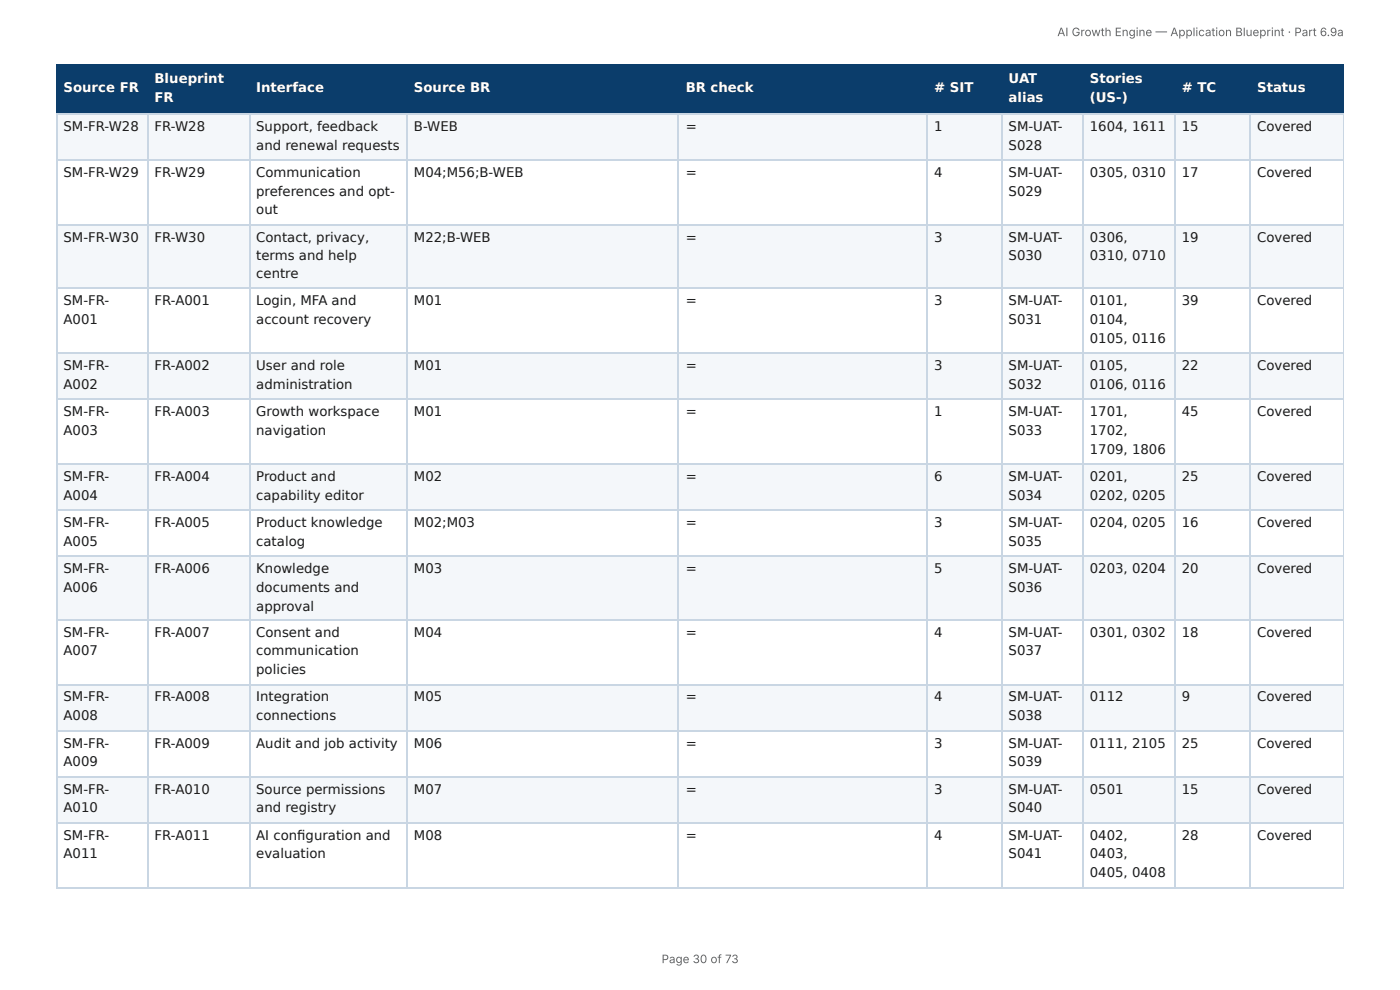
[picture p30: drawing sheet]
<svg xmlns="http://www.w3.org/2000/svg" width="297mm" height="210mm" viewBox="0 0 297 210" stroke-linecap="round" stroke-linejoin="round" font-family="sans-serif">
<defs><g id="words">
<g font-size="2.8" fill="#fff">
<text x="32.8" y="17.7">Blueprint</text>
<text x="214.2" y="17.7">UAT</text>
<text x="231.5" y="17.7">Stories</text>
<text x="13.5" y="19.6">Source FR</text>
<text x="32.8" y="21.7">FR</text>
<text x="54.4" y="19.6">Interface</text>
<text x="87.9" y="19.6">Source BR</text>
<text x="145.6" y="19.6">BR check</text>
<text x="198.4" y="19.6"># SIT</text>
<text x="214.2" y="21.7">alias</text>
<text x="231.5" y="21.7">(US-)</text>
<text x="251" y="19.6"># TC</text>
<text x="267" y="19.6">Status</text>
</g>
<g font-size="2.8" fill="#1a1a1a">
<text x="13.5" y="27.8">SM-FR-W28</text>
<text x="32.8" y="27.8">FR-W28</text>
<text x="54.4" y="27.8">Support, feedback</text>
<text x="87.9" y="27.8">B-WEB</text>
<text x="145.6" y="27.8">=</text>
<text x="198.4" y="27.8">1</text>
<text x="214.2" y="27.8">SM-UAT-</text>
<text x="231.5" y="27.8">1604, 1611</text>
<text x="251" y="27.8">15</text>
<text x="267" y="27.8">Covered</text>
<text x="54.4" y="31.8">and renewal requests</text>
<text x="214.2" y="31.8">S028</text>
<text x="13.5" y="37.6">SM-FR-W29</text>
<text x="32.8" y="37.6">FR-W29</text>
<text x="54.4" y="37.6">Communication</text>
<text x="54.4" y="41.5">preferences and opt-</text>
<text x="87.9" y="37.6">M04;M56;B-WEB</text>
<text x="145.6" y="37.6">=</text>
<text x="198.4" y="37.6">4</text>
<text x="214.2" y="37.6">SM-UAT-</text>
<text x="214.2" y="41.5">S029</text>
<text x="231.5" y="37.6">0305, 0310</text>
<text x="251" y="37.6">17</text>
<text x="267" y="37.6">Covered</text>
<text x="54.4" y="45.5">out</text>
<text x="13.5" y="51.3">SM-FR-W30</text>
<text x="32.8" y="51.3">FR-W30</text>
<text x="54.4" y="51.3">Contact, privacy,</text>
<text x="87.9" y="51.3">M22;B-WEB</text>
<text x="145.6" y="51.3">=</text>
<text x="198.4" y="51.3">3</text>
<text x="214.2" y="51.3">SM-UAT-</text>
<text x="231.5" y="51.3">0306,</text>
<text x="251" y="51.3">19</text>
<text x="267" y="51.3">Covered</text>
<text x="54.4" y="55.3">terms and help</text>
<text x="54.4" y="59">centre</text>
<text x="214.2" y="55.3">S030</text>
<text x="231.5" y="55.3">0310, 0710</text>
<text x="13.5" y="64.8">SM-FR-</text>
<text x="32.8" y="64.8">FR-A001</text>
<text x="54.4" y="64.8">Login, MFA and</text>
<text x="87.9" y="64.8">M01</text>
<text x="145.6" y="64.8">=</text>
<text x="198.4" y="64.8">3</text>
<text x="214.2" y="64.8">SM-UAT-</text>
<text x="231.5" y="64.8">0101,</text>
<text x="251" y="64.8">39</text>
<text x="267" y="64.8">Covered</text>
<text x="13.5" y="68.8">A001</text>
<text x="54.4" y="68.8">account recovery</text>
<text x="214.2" y="68.8">S031</text>
<text x="231.5" y="68.8">0104,</text>
<text x="231.5" y="72.8">0105, 0116</text>
<text x="13.5" y="78.6">SM-FR-</text>
<text x="13.5" y="82.6">A002</text>
<text x="32.8" y="78.6">FR-A002</text>
<text x="54.4" y="78.6">User and role</text>
<text x="54.4" y="82.6">administration</text>
<text x="87.9" y="78.6">M01</text>
<text x="145.6" y="78.6">=</text>
<text x="198.4" y="78.6">3</text>
<text x="214.2" y="78.6">SM-UAT-</text>
<text x="214.2" y="82.6">S032</text>
<text x="231.5" y="78.6">0105,</text>
<text x="231.5" y="82.6">0106, 0116</text>
<text x="251" y="78.6">22</text>
<text x="267" y="78.6">Covered</text>
<text x="13.5" y="88.4">SM-FR-</text>
<text x="32.8" y="88.4">FR-A003</text>
<text x="54.4" y="88.4">Growth workspace</text>
<text x="87.9" y="88.4">M01</text>
<text x="145.6" y="88.4">=</text>
<text x="198.4" y="88.4">1</text>
<text x="214.2" y="88.4">SM-UAT-</text>
<text x="231.5" y="88.4">1701,</text>
<text x="251" y="88.4">45</text>
<text x="267" y="88.4">Covered</text>
<text x="13.5" y="92.3">A003</text>
<text x="54.4" y="92.3">navigation</text>
<text x="214.2" y="92.3">S033</text>
<text x="231.5" y="92.3">1702,</text>
<text x="231.5" y="96.3">1709, 1806</text>
<text x="13.5" y="102.1">SM-FR-</text>
<text x="13.5" y="106.1">A004</text>
<text x="32.8" y="102.1">FR-A004</text>
<text x="54.4" y="102.1">Product and</text>
<text x="54.4" y="106.1">capability editor</text>
<text x="87.9" y="102.1">M02</text>
<text x="145.6" y="102.1">=</text>
<text x="198.4" y="102.1">6</text>
<text x="214.2" y="102.1">SM-UAT-</text>
<text x="214.2" y="106.1">S034</text>
<text x="231.5" y="102.1">0201,</text>
<text x="231.5" y="106.1">0202, 0205</text>
<text x="251" y="102.1">25</text>
<text x="267" y="102.1">Covered</text>
<text x="13.5" y="111.9">SM-FR-</text>
<text x="32.8" y="111.9">FR-A005</text>
<text x="54.4" y="111.9">Product knowledge</text>
<text x="87.9" y="111.9">M02;M03</text>
<text x="145.6" y="111.9">=</text>
<text x="198.4" y="111.9">3</text>
<text x="214.2" y="111.9">SM-UAT-</text>
<text x="231.5" y="111.9">0204, 0205</text>
<text x="251" y="111.9">16</text>
<text x="267" y="111.9">Covered</text>
<text x="13.5" y="115.9">A005</text>
<text x="54.4" y="115.9">catalog</text>
<text x="214.2" y="115.9">S035</text>
<text x="13.5" y="121.7">SM-FR-</text>
<text x="13.5" y="125.7">A006</text>
<text x="32.8" y="121.7">FR-A006</text>
<text x="54.4" y="121.7">Knowledge</text>
<text x="54.4" y="125.7">documents and</text>
<text x="87.9" y="121.7">M03</text>
<text x="145.6" y="121.7">=</text>
<text x="198.4" y="121.7">5</text>
<text x="214.2" y="121.7">SM-UAT-</text>
<text x="214.2" y="125.7">S036</text>
<text x="231.5" y="121.7">0203, 0204</text>
<text x="251" y="121.7">20</text>
<text x="267" y="121.7">Covered</text>
<text x="54.4" y="129.6">approval</text>
<text x="13.5" y="135.2">SM-FR-</text>
<text x="32.8" y="135.2">FR-A007</text>
<text x="54.4" y="135.2">Consent and</text>
<text x="87.9" y="135.2">M04</text>
<text x="145.6" y="135.2">=</text>
<text x="198.4" y="135.2">4</text>
<text x="214.2" y="135.2">SM-UAT-</text>
<text x="231.5" y="135.2">0301, 0302</text>
<text x="251" y="135.2">18</text>
<text x="267" y="135.2">Covered</text>
<text x="13.5" y="139.2">A007</text>
<text x="54.4" y="139.2">communication</text>
<text x="54.4" y="143.1">policies</text>
<text x="214.2" y="139.2">S037</text>
<text x="13.5" y="149">SM-FR-</text>
<text x="32.8" y="149">FR-A008</text>
<text x="54.4" y="149">Integration</text>
<text x="87.9" y="149">M05</text>
<text x="145.6" y="149">=</text>
<text x="198.4" y="149">4</text>
<text x="214.2" y="149">SM-UAT-</text>
<text x="231.5" y="149">0112</text>
<text x="251" y="149">9</text>
<text x="267" y="149">Covered</text>
<text x="13.5" y="152.9">A008</text>
<text x="54.4" y="152.9">connections</text>
<text x="214.2" y="152.9">S038</text>
<text x="13.5" y="158.8">SM-FR-</text>
<text x="32.8" y="158.8">FR-A009</text>
<text x="54.4" y="158.8">Audit and job activity</text>
<text x="87.9" y="158.8">M06</text>
<text x="145.6" y="158.8">=</text>
<text x="198.4" y="158.8">3</text>
<text x="214.2" y="158.8">SM-UAT-</text>
<text x="231.5" y="158.8">0111, 2105</text>
<text x="251" y="158.8">25</text>
<text x="267" y="158.8">Covered</text>
<text x="13.5" y="162.7">A009</text>
<text x="214.2" y="162.7">S039</text>
<text x="13.5" y="168.5">SM-FR-</text>
<text x="13.5" y="172.5">A010</text>
<text x="32.8" y="168.5">FR-A010</text>
<text x="54.4" y="168.5">Source permissions</text>
<text x="54.4" y="172.5">and registry</text>
<text x="87.9" y="168.5">M07</text>
<text x="145.6" y="168.5">=</text>
<text x="198.4" y="168.5">3</text>
<text x="214.2" y="168.5">SM-UAT-</text>
<text x="214.2" y="172.5">S040</text>
<text x="231.5" y="168.5">0501</text>
<text x="251" y="168.5">15</text>
<text x="267" y="168.5">Covered</text>
<text x="13.5" y="178.3">SM-FR-</text>
<text x="32.8" y="178.3">FR-A011</text>
<text x="54.4" y="178.3">AI confi guration and</text>
<text x="87.9" y="178.3">M08</text>
<text x="145.6" y="178.3">=</text>
<text x="198.4" y="178.3">4</text>
<text x="214.2" y="178.3">SM-UAT-</text>
<text x="231.5" y="178.3">0402,</text>
<text x="251" y="178.3">28</text>
<text x="267" y="178.3">Covered</text>
<text x="13.5" y="182.3">A011</text>
<text x="54.4" y="182.3">evaluation</text>
<text x="214.2" y="182.3">S041</text>
<text x="231.5" y="182.3">0403,</text>
<text x="231.5" y="186.3">0405, 0408</text>
</g>
<g font-size="2.5" fill="#666">
<text x="224.6" y="7.7">AI Growth Engine — Application Blueprint · Part 6.9a</text>
<text x="140.5" y="204.5">Page 30 of 73</text>
</g>
</g></defs>
<g fill="#0b3d6b">
<path d="M12.2 14h19.3v10.1h-19.3z"/>
<path d="M31.5 14h21.4v10.1h-21.4z"/>
<path d="M52.9 14h33.6v10.1h-33.6z"/>
<path d="M86.5 14h57.7v10.1h-57.7z"/>
<path d="M144.2 14h52.6v10.1h-52.6z"/>
<path d="M196.8 14h15.9v10.1h-15.9z"/>
<path d="M212.7 14h17.2v10.1h-17.2z"/>
<path d="M229.9 14h19.6v10.1h-19.6z"/>
<path d="M249.5 14h16.1v10.1h-16.1z"/>
<path d="M265.6 14h19.8v10.1h-19.8z"/>
</g>
<g fill="#f4f7fa">
<path d="M12.2 24.1h19.3v9.8h-19.3z"/>
<path d="M31.5 24.1h21.4v9.8h-21.4z"/>
<path d="M52.9 24.1h33.6v9.8h-33.6z"/>
<path d="M86.5 24.1h57.7v9.8h-57.7z"/>
<path d="M144.2 24.1h52.6v9.8h-52.6z"/>
<path d="M196.8 24.1h15.9v9.8h-15.9z"/>
<path d="M212.7 24.1h17.2v9.8h-17.2z"/>
<path d="M229.9 24.1h19.6v9.8h-19.6z"/>
<path d="M249.5 24.1h16.1v9.8h-16.1z"/>
<path d="M265.6 24.1h19.8v9.8h-19.8z"/>
<path d="M12.2 47.6h19.3v13.8h-19.3z"/>
<path d="M31.5 47.6h21.4v13.8h-21.4z"/>
<path d="M52.9 47.6h33.6v13.8h-33.6z"/>
<path d="M86.5 47.6h57.7v13.8h-57.7z"/>
<path d="M144.2 47.6h52.6v13.8h-52.6z"/>
<path d="M196.8 47.6h15.9v13.8h-15.9z"/>
<path d="M212.7 47.6h17.2v13.8h-17.2z"/>
<path d="M229.9 47.6h19.6v13.8h-19.6z"/>
<path d="M249.5 47.6h16.1v13.8h-16.1z"/>
<path d="M265.6 47.6h19.8v13.8h-19.8z"/>
<path d="M12.2 75.1h19.3v9.8h-19.3z"/>
<path d="M31.5 75.1h21.4v9.8h-21.4z"/>
<path d="M52.9 75.1h33.6v9.8h-33.6z"/>
<path d="M86.5 75.1h57.7v9.8h-57.7z"/>
<path d="M144.2 75.1h52.6v9.8h-52.6z"/>
<path d="M196.8 75.1h15.9v9.8h-15.9z"/>
<path d="M212.7 75.1h17.2v9.8h-17.2z"/>
<path d="M229.9 75.1h19.6v9.8h-19.6z"/>
<path d="M249.5 75.1h16.1v9.8h-16.1z"/>
<path d="M265.6 75.1h19.8v9.8h-19.8z"/>
<path d="M12.2 98.4h19.3v9.8h-19.3z"/>
<path d="M31.5 98.4h21.4v9.8h-21.4z"/>
<path d="M52.9 98.4h33.6v9.8h-33.6z"/>
<path d="M86.5 98.4h57.7v9.8h-57.7z"/>
<path d="M144.2 98.4h52.6v9.8h-52.6z"/>
<path d="M196.8 98.4h15.9v9.8h-15.9z"/>
<path d="M212.7 98.4h17.2v9.8h-17.2z"/>
<path d="M229.9 98.4h19.6v9.8h-19.6z"/>
<path d="M249.5 98.4h16.1v9.8h-16.1z"/>
<path d="M265.6 98.4h19.8v9.8h-19.8z"/>
<path d="M12.2 118h19.3v13.8h-19.3z"/>
<path d="M31.5 118h21.4v13.8h-21.4z"/>
<path d="M52.9 118h33.6v13.8h-33.6z"/>
<path d="M86.5 118h57.7v13.8h-57.7z"/>
<path d="M144.2 118h52.6v13.8h-52.6z"/>
<path d="M196.8 118h15.9v13.8h-15.9z"/>
<path d="M212.7 118h17.2v13.8h-17.2z"/>
<path d="M229.9 118h19.6v13.8h-19.6z"/>
<path d="M249.5 118h16.1v13.8h-16.1z"/>
<path d="M265.6 118h19.8v13.8h-19.8z"/>
<path d="M12.2 145.5h19.3v9.8h-19.3z"/>
<path d="M31.5 145.5h21.4v9.8h-21.4z"/>
<path d="M52.9 145.5h33.6v9.8h-33.6z"/>
<path d="M86.5 145.5h57.7v9.8h-57.7z"/>
<path d="M144.2 145.5h52.6v9.8h-52.6z"/>
<path d="M196.8 145.5h15.9v9.8h-15.9z"/>
<path d="M212.7 145.5h17.2v9.8h-17.2z"/>
<path d="M229.9 145.5h19.6v9.8h-19.6z"/>
<path d="M249.5 145.5h16.1v9.8h-16.1z"/>
<path d="M265.6 145.5h19.8v9.8h-19.8z"/>
<path d="M12.2 165.1h19.3v9.5h-19.3z"/>
<path d="M31.5 165.1h21.4v9.5h-21.4z"/>
<path d="M52.9 165.1h33.6v9.5h-33.6z"/>
<path d="M86.5 165.1h57.7v9.5h-57.7z"/>
<path d="M144.2 165.1h52.6v9.5h-52.6z"/>
<path d="M196.8 165.1h15.9v9.5h-15.9z"/>
<path d="M212.7 165.1h17.2v9.5h-17.2z"/>
<path d="M229.9 165.1h19.6v9.5h-19.6z"/>
<path d="M249.5 165.1h16.1v9.5h-16.1z"/>
<path d="M265.6 165.1h19.8v9.5h-19.8z"/>
</g>
<path d="M11.9 13.9h273.5M12 13.8v10.5M31.4 13.8v10.5M53 13.8v10.5M86.4 13.8v10.5M144.1 13.8v10.5M197 13.8v10.5M212.9 13.8v10.5M230.1 13.8v10.5M249.6 13.8v10.5M265.5 13.8v10.5M11.9 24.2h273.5" fill="none" stroke="#0b3d6b" stroke-width=".26"/>
<path d="M285.3 13.8v10.5" fill="none" stroke="#0b3d6b" stroke-width=".21"/>
<g fill="none" stroke="#c9d6e3" stroke-width=".26">
<path d="M11.9 24.2h273.5M11.9 34h273.5M12 24.3v164.1M31.4 24.3v164.1M53 24.3v164.1M86.4 24.3v164.1M144.1 24.3v164.1M197 24.3v164.1M212.9 24.3v164.1M230.1 24.3v164.1M249.6 24.3v164.1M265.5 24.3v164.1"/>
<path d="M11.9 47.8h273.5M11.9 61.3h273.5M11.9 75h273.5M11.9 84.8h273.5M11.9 98.6h273.5M11.9 108.3h273.5M11.9 118.1h273.5M11.9 131.6h273.5M11.9 145.4h273.5M11.9 155.2h273.5M11.9 165h273.5M11.9 174.8h273.5"/>
<path d="M11.9 188.5h273.5"/>
</g>
<path d="M285.3 24.3v164.1" fill="none" stroke="#c9d6e3" stroke-width=".21"/>
<use href="#words"/>
</svg>
